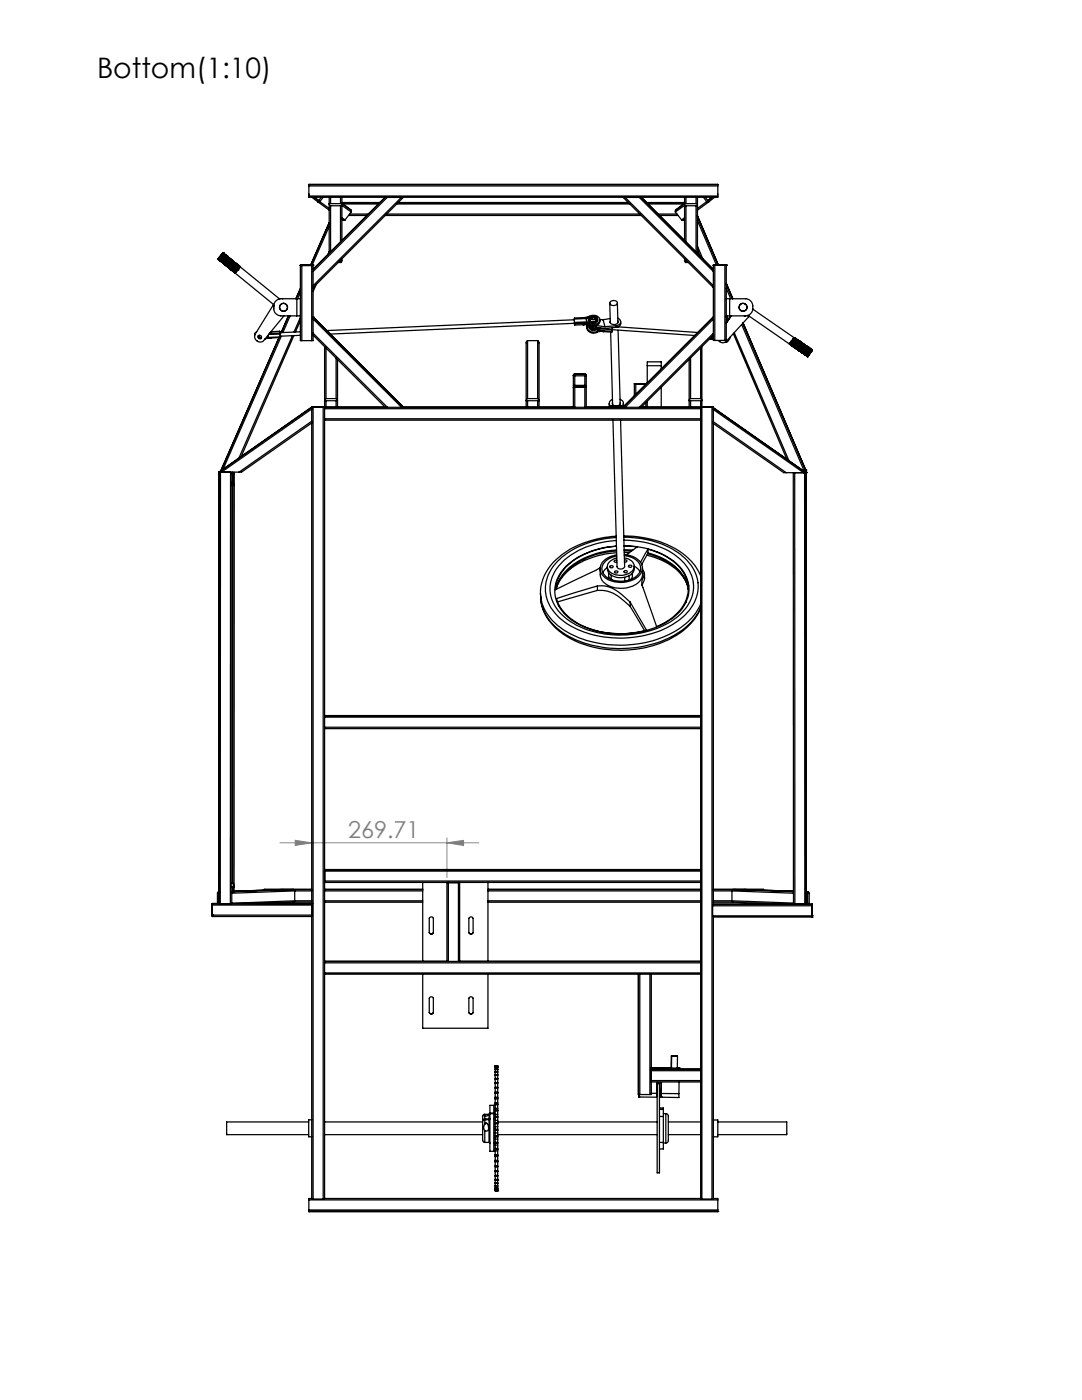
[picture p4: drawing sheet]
<svg xmlns="http://www.w3.org/2000/svg" width="216mm" height="279mm" viewBox="0 0 216 279" stroke-linecap="round" stroke-linejoin="round" font-family="sans-serif">
<defs><g id="words">
<text font-size="5.6" x="19.4" y="15.6">Bottom(1:10)</text>
<text font-size="4.7" fill="#808080" x="69.5" y="167.2">269.71</text>
</g></defs>
<path d="M55.8 168.2h39.7M58.9 167.7l3.3 .5-3.3 .5zM89.2 168.2l3.3-.5v1zM89.2 167.2v7.9" fill="none" stroke="#808080" stroke-width=".2"/>
<path d="M89.2 168.2l3.3-.5v1zM58.9 167.7l3.3 .5-3.3 .5z" fill="#808080"/>
<g fill="none" stroke="#000" stroke-width=".25">
<path d="M61.6 38.7v.1M61.6 36.8v.3M61.6 39.1v.3h81.6v-.3M61.6 36.8h.1M61.6 37.1v2M61.6 36.8h81.6M61.6 37.1h81.6M61.6 39.1h81.6M62.2 39.4l1.2 .9M62.7 39.4l.9 .7 .5-.7M62.8 39.4l.8 .6M64.5 39.4l-.7 .9"/>
<path d="M65.7 39.4v11.2M66 39.4v1.2h1.9v-1.2M68.2 39.4v8.6M76.8 39.4l-14.3 14.3M77.3 39.4h-.4l-14.4 14.4M77.3 39.4h2.8M77.3 39.4l-14.8 14.8M80.1 39.4h.4l-18 18M80.1 39.4l-17.6 17.6M124.3 39.4l18 18M124.4 39.4h.3M124.7 39.4h2.9"/>
<path d="M124.7 39.4l17.6 17.6M127.6 39.4h.4l14.3 14.4M127.6 39.4l14.7 14.8M128 39.4l14.3 14.4M136.6 39.4v8.6M136.9 39.4v1.2h2v-1.2M139.2 39.4v11.2M140.4 39.4l.6 .9M140.7 39.4l.6 .7 .8-.7-.9 .6M142.6 39.4l-1.2 .9M143.2 38.7v.1M143.2 36.8v.3"/>
<path d="M143.2 36.8h.1M143.2 37.1v2M43.5 51.7h.1M43.5 51.7l.1 .1M43.6 51.8h.1M43.6 51.7v.1M43.7 51.8h.1M43.7 51.8l.2 .2M43.7 51.8v.1M43.8 51.3l-.3 .4M43.8 51.9h-.1M43.8 51.9h.1"/>
<path d="M43.9 51.9l-.1 .1M43.9 52h.1M44 52.1h.1M44 52v.1M44 52.1l.2 .2M44.1 52.1h.1M44.1 52.1v.1M44.2 52.2h-.1M44.2 52.2h.1M44.2 52.2v.1M44.2 52.3l.1 .1M44.3 52.3h.1"/>
<path d="M44.3 52.3h-.1M44.3 52.4h.1M44.3 52.3v.1M44.4 52.4h.1M44.4 52.4l.2 .2M44.4 52.5h.1M44.4 50.5l-.9 1.2M44.5 50.5h.1M44.5 50.5l-.7 .8M44.5 50.5l-1 1.2M44.5 52.5h.1M44.5 50.5l-.9 1.3"/>
<path d="M44.5 50.5l-.9 1.2M44.6 50.5h.1M44.6 50.5v.1M44.6 52.5h-.1M44.6 50.5l-1 1.3M44.6 50.6l-1 1.2M44.6 52.5v.1M44.6 50.6h.1M44.6 50.6l.1 .1M44.6 52.6h.1M44.6 50.6l-.9 1.2M44.7 52.6h-.1"/>
<path d="M44.7 50.6l-1 1.3M44.7 50.6l-1 1.2M44.7 50.7l-1 1.1M44.7 50.6h-.1M44.7 52.7h.1M44.7 50.6v.1M44.7 52.6v.1M44.7 50.7l-.9 1.2M44.7 50.6l.1 .1M44.7 50.7h.1M44.7 50.7l-1 1.2M44.8 52.7h.1"/>
<path d="M44.8 50.7h-.1M44.8 50.7h.1M44.8 50.7l-1 1.2M44.8 50.8h.1M44.8 50.7l-1 1.3M44.8 50.7l-.9 1.2M44.8 50.8l-.9 1.2M44.8 52.7l.2 .2M44.8 50.7v.1M44.8 52.8h.1M44.8 50.7l-.9 1.3M44.9 50.8h.1"/>
<path d="M44.9 52.8h.1M44.9 50.8l-1 1.2M44.9 50.8l-.9 1.3M44.9 50.8l-.9 1.2M44.9 50.8v.1M44.9 50.9l-.9 1.2M44.9 50.9l-.9 1.1M44.9 50.9h.1M45 50.9h.1M45 50.9l-1 1.2M45 50.9l-.9 1.2M45 52.9l.1 .1"/>
<path d="M45 52.9h.1M45 52.9v.1M45 50.9l-.9 1.3M45 51l-.9 1.1M45 50.9v.1M45.1 53h.1M45.1 50.9l-.1 .1M45.1 50.9l-1 1.3M45.1 51l-.9 1.2M45.1 50.9l.1 .1M45.1 51h.1M45.1 51l-1 1.2"/>
<path d="M45.2 51h-.1M45.2 51h.1M45.2 51l-1 1.2M45.2 51.1l-1 1.1M45.2 51.1h.1M45.2 51l-1 1.3M45.2 51.1l-.9 1.2M45.2 53.1l.2 .1M45.2 53v.1M45.2 51v.1M45.2 53.1h.1M45.2 51.1l-1 1.2"/>
<path d="M45.3 51.1h.1M45.3 53.1h.1M45.3 51.1l-1 1.2M45.3 51.1l-1 1.3M45.3 51.1v.1M45.3 51.2h.1M45.3 51.2l-1 1.2M45.3 53.1v.1M45.3 51.2l-.9 1.2M45.4 53.2h-.1M45.4 51.2l-1 1.2M45.4 51.2h.1"/>
<path d="M45.4 53.2h.1M45.4 51.2h-.1M45.4 51.2l-1 1.3M45.4 51.3l-.9 1.1M45.4 51.2v.1M45.4 53.3h.1M45.4 53.2v.1M45.4 51.3l-.9 1.2M45.5 51.3h-.1M45.5 53.3h.1M45.5 51.3l-1 1.2M45.5 51.3l-.9 1.2"/>
<path d="M45.5 51.3h.1M45.5 51.4h.1M45.5 51.3l-.9 1.3M45.5 51.4l-.9 1.2M45.6 51.4h.1M45.6 51.3l-.1 .1M45.6 51.3l-1 1.3M45.6 51.4l-1 1.2M45.6 53.4l.1 .1M45.6 53.3v.1M45.6 53.4h.1M45.6 51.4l-.9 1.2"/>
<path d="M45.6 51.4l-.9 1.3M45.6 51.5l-.9 1.2M45.7 51.4v.1M45.7 51.4l-1 1.3M45.7 51.5l-1 1.2M45.7 51.5h.1M45.7 53.4v.1M45.7 51.5l-.9 1.2M45.7 53.5h.1M45.8 53.5h-.1M45.8 53.5h.1M45.8 51.5l-1 1.2"/>
<path d="M45.8 51.5h.1M45.8 53.6h.1M45.8 51.5h-.1M45.8 53.5v.1M45.8 51.5l-1 1.3M45.8 51.6l-.9 1.1M45.8 51.5v.1M45.8 51.6l-.9 1.2M45.9 53.6h.1M45.9 51.6h-.1M45.9 51.6l-1 1.2M45.9 51.6h.1"/>
<path d="M45.9 53.7h.1M45.9 51.7l-1 1.2M45.9 51.7h.1M45.9 53.6v.1M45.9 51.6l-1 1.3M45.9 51.7l-.9 1.2M45.9 53.6l.1 .1M46 51.7h.1M46 51.6l-.1 .1M46 53.7h-.1M46 51.6l-1 1.3M46 51.7l-1 1.2"/>
<path d="M46 51.8h.1M46 53.7h.1M46 51.7l-1 1.3M46 51.8l-.9 1.2M46 51.7l.1 .1M46 53.7l.1 .1M46 53.7v.1M46.1 51.8h.1M46.1 51.8l-1 1.2M46.1 53.8h.1M46.1 51.8l-.9 1.2M46.1 51.9l-.9 1.2z"/>
<path d="M46.1 51.8v.1M46.1 51.9l-.9 1.1M46.1 51.9h.1M46.1 53.9h.1M46.2 53.8l-.1 .1M46.2 53.9h.1M46.2 51.9l-1 1.2M46.2 51.9h.1M46.2 51.9l-.9 1.2M46.3 51.9l-1 1.2M46.3 52h.1M46.3 51.9l-1 1.3"/>
<path d="M46.3 52l-.9 1.2M46.3 51.9h.1M46.3 53.9v.1M46.3 51.9v.1M46.3 52l-1 1.2M46.3 53.9l.1 .1M46.4 52h.1M46.4 54h-.1M46.4 52l-1 1.2M46.4 52.1h.1M46.4 52l-1 1.3M46.4 52.1l-.9 1.2"/>
<path d="M46.4 54l.1 .2M46.4 54h.1M46.4 52v.1M46.4 52l.1 .1M46.5 52.1h.1M46.5 52.1l-1 1.2M46.5 54.2h.1M46.5 54.1v.1M46.5 52.1l-.9 1.3M46.5 52.2l-.9 1.1M46.5 52.1l.1 .1M46.6 54.2h-.1"/>
<path d="M46.6 54.2v.1M46.6 54.2h.1M46.6 52.2l-1 1.2M46.6 52.1l-.1 .1M46.6 52.2h.1M46.6 52.2l-.9 1.2M46.6 54.3h.1M46.6 54.2l1-1.2-1 1.2M46.6 52.2l-.9 1.3M46.7 52.3h.1M46.7 54.2l-.1 .1M46.7 52.2l-1 1.3"/>
<path d="M46.7 52.3l-.9 1.2M46.7 54.2v.1M46.7 52.2v.1M46.7 54.3h.1M46.7 52.3l-1 1.2M46.7 52.4h.1M46.7 52.3l-.9 1.3M46.7 52.4l-.9 1.2M46.7 52.3l.1 .1M46.8 52.3l-1 1.3M46.8 52.4l-1 1.2M46.8 52.4l-.9 1.2"/>
<path d="M46.8 54.4h.1M46.8 54.3v.1M46.8 52.4h.1M46.8 52.4l.1 .1M46.8 52.4l-.9 1.3M46.9 54.4h.1M46.9 52.4l-1 1.3M46.9 52.4l-1 1.2M46.9 54.5h.1M46.9 54.4v.1M46.9 52.5l-.9 1.2M46.9 52.5h.1"/>
<path d="M46.9 54.5l7.7 6.3M47 52.5h-.1M47 54.5h-.1M47 52.5l-1 1.2M47 52.5h.1M47 52.5l-1 1.3M47 52.6l-.9 1.1M47 52.5v.1M47 52.6h.1M47 52.6l-.9 1.2M47.1 52.6h.1M47.1 52.6l-1 1.2"/>
<path d="M47.1 52.6l-.9 1.2M47.1 52.7h.1M47.1 52.6l-1 1.3M47.1 52.7l-.9 1.2M47.2 52.6l-.1 .1M47.2 52.6l-1 1.3M47.2 52.7l-1 1.2M47.2 52.7h.1M47.2 52.7l-.9 1.2M47.2 52.7l.1 .1M47.3 52.7l-1 1.3M47.3 52.8l-1 1.1"/>
<path d="M47.3 52.7v.1M47.3 52.8h.1M47.3 52.8l-.9 1.2M47.4 52.8h-.1M47.4 52.8l-1 1.3M47.4 52.8l-1 1.2M47.4 52.9l-1 1.2M47.4 52.8v.1M47.4 52.8h.1M47.4 52.8l-.9 1.3M47.4 52.9h.1M47.4 52.9l-.9 1.2 .9-1.2"/>
<path d="M47.4 53.9h.1M47.4 52.9l-.9 1.2M47.5 53h.1M47.5 52.9h-.1M47.5 52.9l-1 1.2M47.5 52.9l-1 1.3M47.5 53l-.9 1.2M47.5 52.9l.1 .1M47.5 52.9v.1M47.5 53l-1 1.2M47.6 53h-.1M47.6 53l-1 1.2"/>
<path d="M47.6 53l.1 .1M47.6 53l-1 1.3M47.6 53l-.9 1.3M47.6 53l-.9 1.2M47.7 53.1l-1 1.2M47.7 53.1v.1M47.7 53.1h.1M47.7 53.1l-.9 1.3M47.7 53.2l-.9 1.1M47.8 53.1l-.1 .1M47.8 53.2l-1 1.2M47.8 53.1l-1 1.3"/>
<path d="M47.8 53.1v.1M47.8 53.2h.1M47.8 53.2l-.9 1.2M47.9 53.3h.1M47.9 53.2h-.1M47.9 53.2l-1 1.2M47.9 53.2l-1 1.3M47.9 53.3l-.9 1.2M47.9 53.2v.1M47.9 53.3l-1 1.2M47.9 53.3l-.5 .6M47.9 53.3l7.9 6.4"/>
<path d="M56.3 59.6h.1M59.2 59.6h-3.2a1.44 1.44 0 0 0-1.4 1.4M59.2 59.6h.7M59.2 59.6v3.4M59.9 52.9h.3M59.9 52.9h.1M59.9 52.9h2.6M59.9 53h2.6M59.9 53h.3M59.9 52.9v15.1h.3M59.9 57.6l-.9 2M59.9 57.6l-.8 2"/>
<path d="M59.9 58.3l-.5 1.3M60.2 52.9h.1M60.2 52.9h2M60.2 52.9v15.1M62.2 52.9h.3M62.2 52.9h.1M62.2 53h.3M62.2 52.9v15.1M62.5 53.8v.4M62.5 57v.4M62.5 52.9h.1M62.5 52.9v.9"/>
<path d="M62.5 54.2v2.8M62.5 57.4v5.9M62.6 57.3l-.1 .2M63.1 56.8l-.6 1.4M63.4 40.3l2.3 1.6M63.8 40.3h-.4M63.8 40.3l1.9 1.3M65.7 40.6l.1 .4 .2 .1M65.7 44.4l-3.7 8.5 3.7-8.4M65.7 45.2l-3.4 7.7M65.7 50.2l-.3 .6M66 41.1v9.2"/>
<path d="M66 41.1h1.9M67.5 52.4h.4M67.9 41.1l.3-.2v-.3l1.8 1.3M67.9 41.1v7.2M67.9 51.9v.5M68.2 51.6v.6l-.3 .2M68.2 40.6l1.8 1.3M68.2 43.8l.3 .2M68.2 40.4h7.6M68.2 41l1.9 1.3M68.2 43.5l.7 .4M68.5 40.7h7"/>
<path d="M68.9 43.9h-.5M69.5 43h3.7M69.7 42.7h3.8M70 41.9l.1 .4M70.1 42.3l-1.2 1.6M76.9 43h51.1M77.2 42.7h50.5M79.2 40.7h46.5M79.4 40.4h46M129 40.4h7.6M129.3 40.7h7.1M131.3 42.7h3.8"/>
<path d="M131.6 43h3.7M134.8 42.3l1.2 1.6M134.8 41.9v.4M136 43.9h.4M136.6 51.6v.5l.3 .3M136.6 40.6l-1.8 1.3M136.6 43.8l-.2 .2M136.6 41l-1.8 1.3M136.6 43.5l-.6 .4M136.9 41.1l-.3-.5-1.8 1.3M136.9 52.4h.4M136.9 41.1h2"/>
<path d="M136.9 41.1v7.2M136.9 51.9v.5M138.9 41.1v9.2M139.2 40.6l-.3 .5M139.2 49.8l.5 1.3M139.2 43.1l4.1 9.8M139.2 44l3.7 8.9M139.2 43.3l4.1 9.6M139.2 49.1l1 2.5M141 40.3h.4M141 40.3l-1.8 1.3M141.4 40.3l-2.2 1.6"/>
<path d="M142.3 57v.4M142.3 53.8v.4M142.3 52.9h.1M142.3 52.9h2.6M142.3 52.9h.3M142.3 52.9v.9M142.3 54.2v2.8M142.3 57.4v5.9M142.6 52.9h.1M142.6 52.9h2M142.6 52.9v15M144.6 52.9h.3"/>
<path d="M144.6 52.9h.1M144.6 52.9v15M144.9 52.9h.1M144.9 52.9v15h-.3M144.9 59.6h.7M144.9 56.6l1.3 3M144.9 57.5l.9 2.1M144.9 56.8l1.2 2.8M145.6 59.6h3.2a1.74 1.74 0 0 1 1.4 1.7 1.74 1.74 0 0 1-1.4 1.7h-3.2M145.6 59.6v3.4M51.2 66.2l-.4 .4v.5M51.6 67a.42 .42 0 0 0 .6 .5"/>
<path d="M51.6 67a.32 .32 0 0 0 .2 .4 .32 .32 0 0 0 .4-.1M51.7 67a.3 .3 0 0 0 .1 .4 .3 .3 0 0 0 .4-.1M51.8 66.9l-.3 .1M53.2 67.5h.1M53.4 67l.1 .3-.3 .2M53.4 67.1l-.2 .4M53.8 66.5h.3M54 66.5h.1M54 66.2h.1M54.1 67.5l-1.3 .2M54.1 66.2v.3M54.1 67.5h-.9"/>
<path d="M54.4 61.1l-3.5 5.6a1.09 1.09 0 0 0 .4 1.3 1.09 1.09 0 0 0 1.3 0l4.1-5M54.4 61.1l.2 .1M54.6 61a1.56 1.56 0 0 0 1.4 2h3.2M54.6 61l-.1-.1-.1 .2M55.8 66.1v.3l4.1-.2M55.8 66.5v.2M55.8 66.1v.4M55.8 66.5h-1.7M55.8 66.1l-1.7 .1M55.8 66.3h.1M55.8 66.7l.1 .6M55.8 66.7h-2.2"/>
<path d="M55.9 67.2l-2.5 .1M55.9 67.1v.2M55.9 67.3l-1.8 .2M56.1 67.1l-11.6 26.5M57.5 63l-1.4 3.4M57.6 63l-1.5 3.4M57.9 63l-1.5 3.4M58.3 67l-10.6 24.4M58.6 67l-10.5 24.1M59.2 63h.7M59.9 66.9l-4 .2M59.9 64l-1 2.3"/>
<path d="M59.9 63.4l-1.2 2.9M60.2 68h2M62.5 66.9v1.1h-.3M62.5 63.3v.4M62.5 66.5v.4M62.5 63.3h.1M62.5 63.7v2.8M62.5 63.7l17.6 17.6M62.5 63.3l18 18M62.5 66.5l14.8 14.8M62.5 66.9l14.4 14.4M64.8 69.2v12.1"/>
<path d="M65.1 79.6h-.2l-.1 .4M65.1 79.6h2M65.1 69.5v10.1M67.1 79.6l.2 .4M67.1 71.4v8.2M67.3 71.7v9.5M105.3 79.6l-.3 .4M105.3 68l-.3 .3v12.9M105.3 68h2M105.3 79.6h2M105.3 68v11.6M107.3 79.6l.3 .4"/>
<path d="M107.3 68l.3 .3v12.9M107.3 68v11.6M114.4 77.3h.3M114.4 77.3h.1M114.4 77.3v4M114.6 63.8l-49.4 2.2M114.6 64.5l-48.7 2.2M114.6 64.3v.3M114.6 64.6l.1 .3 1.6-.1M114.7 74.6l-.3 .2v2.2l.3 .3M114.7 74.7l-.3 .3M114.7 74.7h2"/>
<path d="M114.7 77.3h2M114.7 75h2v2h-2zM114.7 74.6v.1M114.7 77.3v4M114.7 74.6h2M114.7 76.9h2M116.3 64.5l-1.7 .1M116.3 64.8h.2M116.3 64.5v.3M116.3 64.5h.2M116.5 63.4l.8-.1a1.53 1.53 0 0 1 2.4 .5 1.46 1.46 0 0 1-2.1 .9M116.5 64.5h.7l.4 .2"/>
<path d="M116.5 64.5h.1M116.5 64.8l1.2 .1M116.5 64.8h.1M116.5 63.4l-1.9 .1v.2M116.7 74.7l.3 .3M116.7 74.6l.3 .2v2.2l-.3 .3M116.7 77.3h.3M116.7 74.6v.1M116.7 77.3v4M116.8 77.3h.2M117 77.3v4M117.1 63.6l-2.5 .1v.6"/>
<path d="M117.1 64.9a1.35 1.35 0 0 0 .5 1.4 1.35 1.35 0 0 0 1.5 .1M117.1 64.2l.2 .3M117.1 64.2l-2.5 .1M117.1 64.8a1.31 1.31 0 0 0 .6 1.3 1.31 1.31 0 0 0 1.4 0M117.3 63.4l-.3 .5M117.3 63.4l-.2 .1a.33 .33 0 0 0 0 .6v.1M117.3 63.4h.1M117.3 63.4h-.8M117.3 64.5h.1M117.3 64.5h-.8M117.4 64.9a.73 .73 0 0 0 .9 .5M117.5 65.1a.96 .96 0 0 0 .8 .9 .96 .96 0 0 0 1-.6"/>
<path d="M117.6 64.7l.1 .2M117.7 65.3a.86 .86 0 0 0 1.5 .1M117.7 63.4a.85 .85 0 0 1 .9-.3 .85 .85 0 0 1 .6 .7 .86 .86 0 0 1-.9 .5 .86 .86 0 0 1-.8-.7zM117.7 65l.6 .1v.3M117.7 63.5a.69 .69 0 0 1 .8-.3 .69 .69 0 0 1 .5 .7 .66 .66 0 0 1-.8 .4 .66 .66 0 0 1-.5-.8zM118 63.5a.33 .33 0 0 1 .4-.2 .33 .33 0 0 1 .2 .4 .38 .38 0 0 1-.6-.2zM118 63.5a.3 .3 0 0 1 .4-.2 .3 .3 0 0 1 .2 .4 .35 .35 0 0 1-.6-.2zM118.3 63.1l-.3 .1M118.6 63.1l.1 .1a.67 .67 0 0 1 .6 .7 .67 .67 0 0 1-.7 .6 .73 .73 0 0 1-.9-.1 .73 .73 0 0 1-.1-.9l.3-.2M118.9 63.4a1.05 1.05 0 0 0-1.1 .1M119 63.7v.1a.7 .7 0 0 0-.7-.5 .7 .7 0 0 0-.6 .6M119 65.4a.77 .77 0 0 1-1.1 0"/>
<path d="M119 65l1.7 .2M119 65l-.3 .1M119 64.9v.1M119.1 66.1v.3M119.2 65.6l19.4 1.4M119.2 65.6v.3l1.1 .1M119.7 63.8a1.29 1.29 0 0 1-.7 1.2 1.29 1.29 0 0 1-1.3-.1M119.7 63.7l.6 .1M119.7 65.4v.2h-.5M120.3 66.1h.1M120.3 66.1l-.8 .1-.4 .2M120.3 66.1l.1 .1"/>
<path d="M120.3 66l-1.2 .1M120.3 66h.1M120.3 63.8l.4 1.4M120.4 66v.2M120.4 66l1.7 .1M121.7 60.5l.1 3.9M121.7 63.6l-1.4 .2M121.8 60.2a.85 .85 0 0 1 1.4 .3 .8 .8 0 0 1-.8 .5 .8 .8 0 0 1-.7-.6zM121.8 66.3l.4 14.4M122.1 66.1v.2l-1.7-.1M122.2 65.4l-.1 .7M122.2 79.7a.77 .77 0 0 0-.4 1.3"/>
<path d="M122.9 65.3l-2.1 .2-1.3-.1h-1.2M122.9 65l-2.2 .2M122.9 65v.3M123.2 60.5l.1 3.9M123.3 63.5a.75 .75 0 0 1 .6 .8 .75 .75 0 0 1-.8 .7h-.2M123.3 64.1a.81 .81 0 0 1-.6 .7 .81 .81 0 0 1-.9-.3v-.4M123.3 65.2l15.9 1.2M123.3 65.9l.5 14.7M123.3 65.2v.1M123.7 79.7a.78 .78 0 0 1 .7 .6 .78 .78 0 0 1-.3 .8M123.9 64.2a.92 .92 0 0 1-1 1.1M126.6 76.6h2.4"/>
<path d="M126.9 76.6h-.3v2.4M126.9 76.6h2M126.9 76.6v2.1M128.9 76.6h.1M128.9 76.6v.1M129.2 73v-.8h2.7v.8M129.2 73h2.7M129.2 73v3.4M131.9 73v.7M131.9 77.3v3.9M137.5 71.7v9.5M137.8 79.6h-.2l-.1 .4"/>
<path d="M137.8 79.6h2M137.8 71.4v8.2M139.8 79.6l.2 .1 .1 .3M139.8 69.5v10.1M140.1 69.2v170.1M141.6 67.6l.7 .1zM142 67.3h.3M142.3 66.9v1h.3M142.3 63.3v.4M142.3 66.5v.4M142.3 63.7v2.8M142.3 63.7l-17.6 17.6"/>
<path d="M142.3 63.3l-18 18M142.3 66.5l-14.7 14.8M142.3 66.9l-14.3 14.4M142.6 67.9h2M144.9 63h.7M144.9 63.3l.3 .7M145 68.2h.1M145.1 63l.3 .7M145.7 67.3a1.37 1.37 0 0 1-1 1l.3-.1M145.9 63l-1 1.5 1-1.5M146.3 66.6l10.7 25M146.5 66.4l10.9 25.5"/>
<path d="M148 64.8l12.5 29.2M148.2 64.5l12.6 29.5M148.3 64.5l12.5 29.3M148.5 63l.1 .1M148.6 63v.1M149.1 63l.3 .2M149.3 62.9l8.2 5.8M149.4 63.2l-4.5 4.9a1.01 1.01 0 0 1-1.5-.2M149.5 63.1l-.1 .1M150.2 61.7l8.2 5.7M157.5 68.7h.1M157.6 68.7h.1"/>
<path d="M157.6 68.7l.1 .1M157.7 68.7v.1M157.7 68.8h.1M157.7 68.8l.1 .1M157.8 68.8h-.1M157.8 68.9h.1M157.8 68.8v.1M157.9 68.9h.1M157.9 68.9l.1 .1M158 68l-.5 .7M158 68.9v.1M158 69h.1"/>
<path d="M158.1 69h.1M158.1 69.1h.1M158.1 69v.1M158.2 69l-.1 .1M158.2 69.1l.1 .1M158.2 69v.1M158.2 69.1h.1M158.3 69.2h.1M158.3 69.1v.1M158.4 69.2h-.1M158.4 69.2v.1M158.4 67.4l-.8 1.3"/>
<path d="M158.4 69.3h.1M158.4 67.4h.1M158.5 67.4h.1M158.5 67.4l-.9 1.3M158.5 67.5l-.9 1.2M158.5 69.3v.1M158.5 69.3h.1M158.5 67.4v.1M158.5 67.4l-.8 1.3M158.5 67.5l-.8 1.2M158.5 67.5h.1M158.5 67.5l-.8 1.3"/>
<path d="M158.6 69.3l-.1 .1M158.6 67.5l-.8 1.3M158.6 67.5l-.9 1.3M158.6 69.3v.1M158.6 67.5h.1M158.6 67.5h-.1M158.6 69.4h.1M158.6 67.6l-.8 1.2M158.6 67.5v.1M158.6 69.4l.1 .1M158.6 67.5l.1 .1M158.7 67.5v.1"/>
<path d="M158.7 69.4v.1M158.7 67.6h.1M158.7 67.5l-.9 1.4M158.7 67.6l-.9 1.3M158.7 69.5h.1M158.7 67.6l-.8 1.3M158.8 69.5h-.1M158.8 67.6l-.9 1.3M158.8 67.7l-.9 1.2M158.8 67.6v.1M158.8 67.6h-.1M158.8 69.5h.1"/>
<path d="M158.8 67.7l-.8 1.2M158.8 69.5l.1 .1M158.8 67.6l.1 .1M158.9 67.7h-.1M158.9 67.7h.1M158.9 67.7l-.9 1.3M158.9 69.5l-.1 .1M158.9 69.6h.1M158.9 67.7l-.8 1.3M159 69.6h.1M159 67.7v.1M159 67.7l-.9 1.3"/>
<path d="M159 67.8l-.9 1.2M159 67.7l-.9 1.4M159 69.6v.1M159 67.8l-.8 1.3M159 67.8l-.8 1.2M159 67.8h.1M159.1 67.9l-.9 1.2M159.1 67.8h.1M159.1 67.8h-.1M159.1 67.8l-.9 1.3M159.1 69.7h-.1M159.1 69.7h.1"/>
<path d="M159.1 67.9h.1M159.1 67.9l-.8 1.2M159.1 67.8v.1M159.1 69.7v.1M159.1 67.8l-.8 1.3M159.1 67.9l-.8 1.3M159.1 69.8h.1M159.2 69.8h.1M159.2 67.9h.1M159.2 67.9l-.9 1.3M159.2 69.7v.1M159.2 67.9l-.8 1.3"/>
<path d="M159.2 69.8l.1 .1M159.2 67.9v.1M159.2 67.9l-.8 1.4M159.2 68l-.8 1.2M159.3 69.8l-.1 .1M159.3 67.9v.1M159.3 67.9h.1M159.3 67.9l-.1 .1M159.3 67.9l-.9 1.4M159.3 68l-.8 1.3M159.3 68h.1M159.3 69.9h.1"/>
<path d="M159.3 68l-.9 1.3M159.3 69.9l.1 .1M159.4 68l-.9 1.3M159.4 69.9v.1M159.4 68.1l-.8 1.2M159.4 68.1l-.9 1.3M159.4 68l.1 .1M159.4 68.1l-.8 1.3M159.4 68.1h.1M159.4 70h.1M159.5 68.1l-.9 1.3M159.5 70h.1"/>
<path d="M159.5 68.1h.1M159.5 68.2l-.9 1.2M159.5 70l.1 .1M159.5 68.1l.1 .1M159.5 68.1v.1M159.5 68.1l-.8 1.3M159.5 68.2l-.8 1.2M159.6 70.1h.1M159.6 70v.1M159.6 68.2l-.9 1.3M159.6 68.2h.1M159.6 68.2l-.8 1.3"/>
<path d="M159.6 68.2l.1 .1M159.6 68.3l-.8 1.2M159.6 70.1l.1 .1M159.7 70.1h.1M159.7 68.2v.1M159.7 68.2l-.9 1.3M159.7 68.2l-.8 1.3M159.7 68.3l-.9 1.3M159.7 68.3l-.8 1.3M159.7 70.2h.1M159.7 68.3h.1M159.8 68.3h.1"/>
<path d="M159.8 70.2h-.1M159.8 68.3l-.9 1.3M159.8 68.3l-.8 1.3M159.8 68.3l.1 .1M159.8 70.2h.1M159.8 68.4l-.8 1.2M159.8 68.3v.1M159.9 68.4h-.1M159.9 68.4l-.9 1.3M159.9 68.4l-.8 1.3M159.9 70.3h.1M159.9 70.2v.1"/>
<path d="M159.9 68.4h.1M160 70.3v.1M160 68.4v.1M160 68.4h.1M160 70.3h-.1M160 68.4l-.9 1.3M160 68.5l-.9 1.2M160 68.5h.1M160 70.4h.1M160 68.5l-.8 1.3M160 68.5l-.8 1.2M160 68.5l-.9 1.3"/>
<path d="M160.1 70.3l-.1 .1M160.1 68.5l-.9 1.3M160.1 70.3v.1M160.1 68.5h.1M160.1 68.5h-.1M160.1 70.4h.1M160.1 68.6l-.8 1.2M160.1 68.5v.1M160.1 68.5l-.9 1.4M160.1 68.6l-.8 1.3M160.1 70.4l.1 .1M160.2 68.5v.1"/>
<path d="M160.2 70.4v.1M160.2 68.6h.1M160.2 68.5l-.9 1.4M160.2 68.6l-.9 1.3M160.2 70.5h.1M160.2 68.6l-.8 1.3M160.2 68.7l-.8 1.2M160.2 68.6v.1M160.2 70.5l.1 .1M160.3 70.5h-.1M160.3 68.7l-.9 1.3M160.3 68.7l-.8 1.2"/>
<path d="M160.3 68.6l-.9 1.4M160.3 68.6v.1M160.3 68.6l-.1 .1M160.3 70.5v.1M160.3 68.7h.1M160.3 68.7l-.8 1.3M160.3 68.8l-.8 1.2M160.3 70.6h.1M160.4 68.7h-.1M160.4 70.6h.1M160.4 68.7l-.9 1.3M160.4 68.8l-.8 1.2"/>
<path d="M160.4 68.7h.1M160.4 68.7v.1M160.4 70.6v.1M160.4 68.8l-.8 1.3M160.4 70.7h.1M160.4 68.8h.1M160.5 70.6l-.1 .1M160.5 68.8l-.9 1.3M160.5 70.7h.1M160.5 68.8h.1M160.5 68.8l-.8 1.3M160.5 68.9l-.8 1.2"/>
<path d="M160.5 68.8v.1M160.5 68.9l-.8 1.3M160.5 68.9h.1M160.5 68.8l.1 .1M160.6 68.8l-.1 .1M160.6 70.8h.1M160.6 70.7v.1M160.6 68.9l-.9 1.3M160.6 68.8l-.9 1.4M160.6 68.9l-.8 1.3M160.6 68.9h.1M160.7 70.8h.1"/>
<path d="M160.7 68.9h.1M160.7 68.9l-.9 1.3M160.7 68.9v.1M160.7 70.8l.1 .1M160.7 69h.1M160.7 69l-.9 1.2M160.7 69l-.8 1.3M160.7 69l-.8 1.2M160.8 70.8l-.1 .1M160.8 69h.1M160.8 69h-.1M160.8 69l-.9 1.3"/>
<path d="M160.8 70.9h.1M160.8 69l-.8 1.3M160.9 69l-.9 1.3M160.9 69.1l-.8 1.2M160.9 69l-.9 1.4M160.9 70.9l.1 .1M160.9 69v.1M160.9 70.9v.1M160.9 69.1h.1M160.9 69.1l-.9 1.3M160.9 69.1l-.8 1.3M161 71h-.1"/>
<path d="M161 69.1h.1M161 69.1h-.1M161 69.1l-.9 1.3M161 69.2l-.9 1.2M161 71h.1M161 69.1v.1M161 69.1l-.8 1.3M161 69.2l-.8 1.2M161 69.2h.1M161 71.1h.1M161 71v.1M161 69.2l-.8 1.3"/>
<path d="M161.1 69.2h-.1M161.1 71.1h.1M161.1 69.2l-.9 1.3M161.1 69.3l-.8 1.2M161.1 69.2v.1M161.1 71.1v.1M161.1 71.1l.1 .1M161.1 69.3h.1M161.1 69.3l-.8 1.3M161.2 69.3h.1M161.2 69.3l-.9 1.3M161.2 69.3l-.8 1.3"/>
<path d="M161.3 69.3v.1M161.3 69.3h.1M161.3 69.3l-.9 1.3M161.3 69.4l-.9 1.2M161.3 69.4l-.8 1.2M161.3 69.4l-.9 1.3M161.3 69.3l.1 .1M161.3 69.4h.1M161.3 69.4l-.8 1.3M161.4 69.4h-.1M161.4 69.4l-.9 1.3M161.4 69.4h.1"/>
<path d="M161.4 69.5l-.9 1.2M161.4 69.4l.1 .1M161.4 69.4v.1M161.4 69.5l-.8 1.2M161.4 69.5l-.8 1.3M161.5 69.5h.1M161.5 69.5l-.9 1.3M161.5 69.5l-.8 1.3M161.5 69.6l-.8 1.2M161.5 69.5l.1 .1M161.6 69.5l-.1 .1M161.6 69.6h.1"/>
<path d="M161.6 69.5l-.9 1.3M161.6 69.6l-.8 1.2M161.6 69.6l-.9 1.3M161.6 69.6l-.8 1.3M161.7 69.6h.1M161.7 69.6l-.9 1.3M161.7 69.6v.1M161.7 69.6l-.8 1.3M161.7 69.7l-.8 1.3M161.7 69.7l-.8 1.2M161.8 69.7h-.1M161.8 69.7l-.8 1.3"/>
<path d="M161.8 69.7l-.9 1.3M161.8 69.7h.1M161.8 70.3l-.6 .9M161.9 69.7h-.1M161.9 69.7l-.9 1.3M161.9 69.7h.1M161.9 69.7v.1M161.9 69.8l-.9 1.2M161.9 69.8l-.9 1.3M161.9 69.8l-.8 1.3M161.9 69.8l.1 .1M161.9 69.8h.1"/>
<path d="M162 69.8l-.9 1.3M162 69.9l-.9 1.2M162 69.8v.1M162 69.9l-.9 1.3M162 69.9l-.8 1.3M162 69.9h.1M162.1 69.9h-.1M162.1 69.9l-.9 1.3 .8-1.3M162.1 69.9l-.9 1.3M162.1 69.9h.1M162.1 69.9l-.3 .4M43.7 94.2h.3"/>
<path d="M43.7 94.2v86.1h.3v-86.1M43.7 94.2h.1M44 94.2h3.7M44.1 93.9l11.6-26.5-11.6 26.6M46 94.2v86.1h.2l.1-86.1M46.3 94.6h.2v2h-.2M46.3 96.9h.2M46.3 94.3h.2M46.3 96.2h.2M46.5 94.3l.2 .1v.2M46.5 94.2v.1M46.5 96.9l-.1 79.3"/>
<path d="M46.7 96.6v.2l-.2 .1M46.7 94.3v82.8M62.2 81.6l-18 12.6h-.5M62.2 81.3v.3M62.2 84.4l-14 9.8h-.5M62.2 84.1v.3M62.2 84.4v154.8h-.6v.3M62.2 81.2h.3M62.2 81.3l-18.5 12.9M62.2 84.1l-14.5 10.1M62.2 81.2v.1M62.2 81.6v2.5"/>
<path d="M62.2 81.2l-18.5 13M62.5 81.2h2M62.5 81.2v158.1M64.5 81.2h.3M64.5 81.3h.3M64.5 81.2v158.1M64.8 81.3v.3M64.8 83.6v.3M64.8 81.2h12.1M64.8 81.6v2M64.8 83.9v58.9M64.8 81.6h75"/>
<path d="M64.8 83.6h75M64.8 83.9h75M65.1 81.2v-1.2h2v1.2M76.9 81.3h.4M77.3 81.3h2.8M80.1 81.3h.4M80.5 81.2h33.9M80.5 81.2v.1M105.3 81.2v-1.2h2v1.2M114.4 81.3h.3M114.7 81.3h2M116.7 81.3h.3"/>
<path d="M117 81.2h7.3M121.6 80.5v.7M121.9 81.1l-.3 .1M121.9 81l-.3 .2M121.9 81v.2M121.9 81h2M122.2 80.4v.2M122.3 83.9l.8 29.2a.82 .82 0 0 0 .8 .5 .82 .82 0 0 0 .7-.6l-.8-29.1M123.8 80.3a.84 .84 0 0 1-.7 .7 .84 .84 0 0 1-.9-.4M123.9 81l.3 .2-.2-.1h-2.1M123.9 81v.2M124.3 81.3h.4"/>
<path d="M124.3 81.2v.1M124.4 80.5v.7M124.7 81.3h2.9M127.6 81.3h.4M128 81.3h11.8M128.8 81.2h.1M128.9 80.4v.8M129.2 80.1v1.1M137.8 81.2v-1.2h2v1.3M139.8 81.3v.3M139.8 83.6v.3M139.8 81.3h.3"/>
<path d="M139.8 81.2h.3M139.8 81.6v2M139.8 83.9v58.9M140.1 81.2h2M142.1 81.3h.2M142.1 81.2h.2M142.1 81.2v158.1M142.3 81.7l18 12.6h.5M142.3 81.4v.3M142.3 84.5l14.1 9.8h.5M142.3 84.2v.3M142.3 81.2v.2"/>
<path d="M142.3 81.7v2.5M142.3 84.5v96h19.8M142.3 81.4l18.5 12.9M142.3 84.2l14.6 10.1M156.9 94.3h3.6M158.3 94.3v86.1h.3v-86.1M160.4 94h.1M160.5 94.3h.3M160.5 94.3l.1 86.1h.3M160.5 94v.1M160.7 94l.1 .2 .1 86.2M160.8 93.8h.1"/>
<path d="M160.8 93.8v.2M160.8 94h-.3M160.8 94h.1M160.8 94.3h.1M107.8 118.5a9 9 0 0 0 4.4 7 22.4 22.4 0 0 0 20.1 1.7 13.2 13.2 0 0 0 7.5-6.7M107.8 118.5l.1 .6M107.9 119.1a9.5 9.5 0 0 0 5 7.8 22.1 22.1 0 0 0 23.2-.9 11.5 11.5 0 0 0 3.7-4.6M107.9 119.1a9.5 9.5 0 0 0 5.1 7.6 22.7 22.7 0 0 0 23.1-.9 11.2 11.2 0 0 0 3.7-4.5M119.2 116.9a6.3 6.3 0 0 1 5.4 2.2l1.1 1.1M119.2 116.9l-8.1 2.6a9.6 9.6 0 0 0 6.6 5.9 19.5 19.5 0 0 0 11.3 .4l-3.3-5.6M119.2 117.8a6.7 6.7 0 0 1 5.3 2.1l1.2 1.1M119.2 117.8l-7.9 2.3"/>
<path d="M119.2 116.9v.9M121.2 113.1a2.1 2.1 0 0 0 2.3 2.2 2.72 2.72 0 0 0 3-1.6v-.7l.8 .6 .4 .5M121.2 113.2l-.9 1.1M121.4 114.3l.1 1 .5 .2M121.7 113a.31 .31 0 0 1 .4-.2 .31 .31 0 0 1 .1 .5 .32 .32 0 0 1-.4 0 .32 .32 0 0 1-.1-.3zM122 115.5l.1 .2M122 114.8v.7M122.6 114.1a.3 .3 0 0 1 .4-.2 .3 .3 0 0 1 .2 .4 .33 .33 0 0 1-.4 .1 .33 .33 0 0 1-.2-.3zM122.9 107a18.1 18.1 0 0 0-13.3 6.2 8.8 8.8 0 0 0-1.8 5.3M123 110.3a14.5 14.5 0 0 0-11.2 5.4l-.8 1.9M123 109.7a14.8 14.8 0 0 0-10.9 5.2l-.7 1.3-.5 1.4M123 110a15.1 15.1 0 0 0-10.6 4.7l-.9 1.3-.5 1.4"/>
<path d="M123 111.4a2.11 2.11 0 0 0-1.8 1.7M123.1 111.8a.3 .3 0 0 0-.4 0 .3 .3 0 0 0-.1 .3l.5 .1M124.5 107a18.4 18.4 0 0 1 13.5 5.1l.7 .8 1.1 2M124.5 107.2a17.9 17.9 0 0 1 12.6 4.6 7.4 7.4 0 0 1-.4 11 19.8 19.8 0 0 1-16.1 4.3 15.7 15.7 0 0 1-10-5 7.3 7.3 0 0 1 1.1-10.5 18.4 18.4 0 0 1 11.2-4.4M124.5 114a.31 .31 0 0 1 .4-.2 .31 .31 0 0 1 .2 .5 .33 .33 0 0 1-.4 0 .33 .33 0 0 1-.2-.3zM124.5 107.8a16.4 16.4 0 0 1 12 4.6 6.9 6.9 0 0 1-.4 9.8 18 18 0 0 1-13.3 4.5 15.7 15.7 0 0 1-11.4-4.7 6.9 6.9 0 0 1 .8-9.9 16.7 16.7 0 0 1 10.8-4.2M124.5 108.9a15.4 15.4 0 0 1 11.1 4.2 6.5 6.5 0 0 1-.7 9.7 18.1 18.1 0 0 1-15 3.3 11.9 11.9 0 0 1-8.5-5.3 6.5 6.5 0 0 1 2-8.2 16.5 16.5 0 0 1 9.6-3.6 16.1 16.1 0 0 0-10.2 4.3 7.4 7.4 0 0 0-2 4.4l9-4.4M124.5 109l2.6 .1-2.1 1.6M124.5 109.7l1.8 .1M124.5 109.9l1.5 .1M124.6 110.2l1 .1M124.6 110.7a3.5 3.5 0 0 1 3.6 2.6 3.2 3.2 0 0 1-2.9 2.8 5 5 0 0 1-5.3-1.7 2.32 2.32 0 0 1 1.4-3.1l1.6-.6"/>
<path d="M124.6 110.9a3.2 3.2 0 0 1 3.2 2.6 3.3 3.3 0 0 1-3.4 2.5 3.9 3.9 0 0 1-4.2-2.1 2.63 2.63 0 0 1 2.2-2.8l.6-.1M124.6 111.3a1.86 1.86 0 0 1 1.9 2.1 3.2 3.2 0 0 1-4.2 1.1 1.71 1.71 0 0 1-1.1-1.4M124.6 111.8a.28 .28 0 0 1 .4 0 .28 .28 0 0 1 0 .3h-.4M124.6 115.2l.1 .8M125.4 112.9a.31 .31 0 0 1 .4-.1 .31 .31 0 0 1 .2 .4 .33 .33 0 0 1-.4 0 .33 .33 0 0 1-.2-.3zM125.5 114.9l.1 .8M126.2 114.4v.7l-.3 .5M128.2 113.7l.4 .7M128.2 113.3v1.2a3.3 3.3 0 0 1-3 2.8 5.1 5.1 0 0 1-5.1-1.6l-.3-.7-.1-1.4M128.6 114.4a3.7 3.7 0 0 1-.5 2.4M129.1 110.8a11.2 11.2 0 0 1 8 5.7l.1 .6M129.2 110.5a11.1 11.1 0 0 1 7.7 5.6l.2 .6"/>
<path d="M129.3 109.6a11.4 11.4 0 0 1 7.3 5.1 6.6 6.6 0 0 1-2 8.2l-1.4 1-2.2 1.2-2.7-7.9a2.16 2.16 0 0 1 .2-2.2l.1-.6M129.3 109.6l-1.5 2.7M129.3 109.6v.7M129.3 110.3a11.1 11.1 0 0 1 7.5 5.6l.5 1.8M129.3 110.3l-1.2 2.4M125.7 121l2.9 4.9M125.7 120.2v.8M64.8 142.8v.3M64.8 145.1v.3M64.8 142.8h.1M64.8 143.1v2M64.8 145.4v46.5"/>
<path d="M64.8 142.8h75M64.8 143.1h75M64.8 145.1h75M64.8 145.4h75M139.8 142.8v.3M139.8 145.1v.3M139.8 142.8h.1M139.8 143.1v2M139.8 145.4v28.2M43.7 178h.1M43.7 178l-.3 .2v2.1M43.7 178.3h.1"/>
<path d="M46.2 177.1h.2v.9h.3v-.9M46.2 176.2h.2M46.2 177.9h.2M46.4 177.9l-.2 .1M46.4 176.2l.3 .4v.5M52.7 177.5v.2M52.7 177.5h9.5M56.4 177.5l-9.7 .4M58.8 177.8l-.3-.3-11.8 .4M58.8 179.8l-.2 .3-6.8 .2M58.8 177.8v2M58.8 179.8l-12.6 .5h16"/>
<path d="M58.8 177.8h3.4M58.8 179.8h3.4M58.8 177.8l-12.6 .5M62.2 177.5h-9.5M64.8 177.5h19.5M64.8 177.8h19.5M64.8 179.8h19.5M84.3 176.1v15.7M89.2 176.1h2.5M89.2 176.1v15.8M89.5 176.1v15.8M91.5 176.1v15.8"/>
<path d="M91.7 176.1v15.8M97.4 176.1v15.7M97.4 177.5h42.4M97.4 177.8h42.4M97.4 179.8h42.4M139.8 173.6v.2M139.8 173.5l-75 .1v.2h75M139.8 175.8h-75v.3h75M139.8 175.8v.3M139.8 173.8v2M139.8 176.1v15.8M142.3 177.5h10"/>
<path d="M142.3 177.8h3.7M142.3 179.8h3.7M146 177.8l.3-.3 12 .4M146 179.8l.2 .2 .1 .1M146 177.8v2M146 177.8l12.3 .5M146 179.8l12.3 .4M148.4 177.5l9.9 .4M152.3 177.5v.2M160.9 178.3h.2v2M160.9 177.9l.3 .1M161.1 178l.4 .2-.1 2.2"/>
<path d="M42.4 182.6v.3M42.4 180.3v2.3M42.4 180.3v.3h19.8v-.3M42.4 182.6h19.8v.3h-19.8M42.4 182.6h.1M42.4 180.3h19.8M42.4 180.3h1.3M42.4 180.3h.1M58.6 180.1h3.6M62.2 180.3h.1M64.8 191.9v.3M64.8 194.2v.2"/>
<path d="M64.8 194.4v44.8h75v-44.8M64.8 191.8h24.4M64.8 192.2v2M64.8 180.1h19.5M64.8 192.2h75M64.8 194.2h75M64.8 194.4h75M84.3 194.4v10.8h13.1v-10.8M85.8 183.1l.3-.1 .4 .3v2.8a.43 .43 0 0 1-.4 .3 .43 .43 0 0 1-.4-.3v-2.8zM85.8 199l.3-.1 .4 .3v2.9a.43 .43 0 0 1-.4 .3 .43 .43 0 0 1-.4-.3v-2.9zM89.2 191.9h.3M89.5 191.9h2"/>
<path d="M91.5 191.9h.2M91.7 191.8h48.1M93.7 199l.4-.1 .3 .3v2.9a.46 .46 0 0 1-.4 .3 .46 .46 0 0 1-.4-.3v-2.9zM93.7 183.1l.4-.1 .3 .3v2.8a.46 .46 0 0 1-.4 .3 .46 .46 0 0 1-.4-.3v-2.8zM97.4 180.1h42.4M127.4 194.4v24h.3M127.7 194.4v24M129.7 194.4v24M130 194.4v24h-.3M139.8 191.9v.3M139.8 194.2v.2M139.8 192.2v2"/>
<path d="M142.2 180.6v.2M142.2 182.8v.1M142.2 182.8h19.9M142.2 180.8v2M142.3 180.4h19.8M142.3 180.1h4M146.3 180.1l10.4 .3M160.9 180.4h.1M160.9 180.3h.2M160.9 180.2l.2 .1M162.1 182.7h.1M162.1 180.5v.3h-19.9"/>
<path d="M162.1 180.4v2.4M162.1 182.7v.3M162.1 183h.1M162.1 182.8v.2M162.1 183h-19.8v56.2h.9v.3M162.1 180.4v.1M98.8 219.3v.8M98.8 219.2v.1M98.8 219.1v.1M98.8 219v.1M98.8 218.2v.8M98.8 218.1v.1"/>
<path d="M98.8 217.2v.7M98.8 217v.2M98.8 216.2v.8M98.8 216.1v.1M98.8 216v.1M98.8 215.4v.6M98.8 215.3v.1M98.8 214.6v.6M98.8 214.5v.1M98.8 214v.5M98.8 214v-.1h.5v.1M98.8 213.5v.4"/>
<path d="M98.8 213.5h.5M98.8 213.1v.3M98.8 213v.1M98.8 212.8l.5 .1M98.8 216h.5M98.8 215.2h.5M98.8 214.5h.5M98.8 213h.5M98.8 218.2h.5M98.8 219h.5M98.8 219.3h.5M98.8 219.2h.5"/>
<path d="M98.8 219.1h.5M98.8 214.5h.1M98.8 215.2v.1M98.8 217h.1M98.8 217.9v.2M98.8 218.1h.5M98.8 218h.5M98.8 217.9h.5M98.8 217.2h.5M98.8 217h.5M98.8 216.2h.5M98.8 216.1h.5"/>
<path d="M98.8 215.4h.5M98.8 214.6h.5M98.8 214h.5M98.8 213.1h.5M98.8 212.9h.5M99.3 219.3v.8M99.3 219.2v.1M99.3 219.1v.1M99.3 219v.1M99.3 218.2v.8M99.3 218.1v.1M99.3 217.2v.7"/>
<path d="M99.3 217v.2M99.3 216.2v.8M99.3 216.1v.1M99.3 216v.1M99.3 215.4v.6M99.3 215.3v.1M99.3 214.6v.6M99.3 214.5v.1M99.3 214v.5M99.3 213.5v.4M99.3 213.1v.3M99.3 213v.1"/>
<path d="M99.3 212.7h.1M99.3 212.7v.1M99.3 212.9v.1M99.3 214.5h.1M99.3 215.2v.1M99.3 217h.1M99.3 217.9v.2M99.3 212.7h-.5v.3M127.5 218.4v.5zM127.5 218.9h.1M127.7 218.4h2M130 213.4h9.8"/>
<path d="M130 218.2h1M131 218.2v.8l-3.5-.1M131 218.2l.1-2.2 .9 .1-.1 2.1M131.1 216.3h.5v17.8h-.5zM131.9 219h.1M131.9 218.7v.3M131.9 218.2v.8M131.9 216.1v2.9M131.9 218.2l3.6 .1M133.9 210.7l1.2 .1zM133.9 210.7v2.4h-3.9l4 .1M134 213.2h1.1"/>
<path d="M134 213.2l-4-.1 5.5 .1M134 210.8h1.2zM134 210.8v2.4M135.1 213.2h.4M135.1 210.8h.1M135.2 210.8l-.1 2.4M135.5 218.3v.7h-3.6M135.5 215.9v2.4M135.5 213.2h.1M135.5 213.2v.2M139.8 213.4h-9.8v.3h9.8M139.8 215.7h-9.8v.2h9.8"/>
<path d="M61.6 223.9h-16.4v2.5h16.4M61.6 239.5h81.6M61.6 239.5v2M62.2 223.5h-.6v3.4h.6M62.3 239.3h.2M62.5 239.3h2M64.5 239.3h.2M64.8 223.9h31.5M64.8 226.4h31.5M96.3 223.7v3.9l.2 .3 .2 .1M96.3 223.6v.1M96.6 222.4h.9a.48 .48 0 0 1-.5 .3 .48 .48 0 0 1-.4-.3z"/>
<path d="M96.6 222.4l-.3 .2v1M96.7 222.6v.7M96.7 223.3l-.4 .3M96.7 223.4l-.4 .3M96.7 223.4v1M96.7 224.4l-.2 .5 .2 .7M96.7 224.4l.3-.3a.99 .99 0 0 1 .2 1.6l-.5-.1M96.7 225.6v2.4M96.7 228h.9M96.7 223.4h.9M96.7 223.3h.9M96.9 224.2h.3"/>
<path d="M96.9 223.4h.3M97.4 222.4h.2M97.6 228l.2 .2M97.6 222.4v.9M97.6 223.4v4.6M97.8 222.2l-.2 .2M97.8 222.1v-1.5h.7v1.5M97.8 222.2v7.6h.7v-7.6M97.8 223.2l-.2 .1M97.8 223.3l-.2 .1M97.8 222.2h.7M97.8 222.1h.7"/>
<path d="M97.8 222.1v.1M98.5 222.3l.3 .1M98.5 228.1h.8M98.5 223.3h.3M98.5 223.4h.3M98.5 222.1v.1M98.8 225.6v.5M98.8 225.5v.1M98.8 224.3v.6M98.8 225.4v.1M98.8 224.2v.1M98.8 224.1v.1"/>
<path d="M98.8 224.9v.5M98.8 226.7v.1M98.8 226.8v.1M98.8 223.6v.5M98.8 226.9v.4M98.8 223v.6M98.8 226.1v.6M98.8 222.9v.1M98.8 222.8v.1M98.8 222.4v.4M98.8 228v.2M98.8 227.3v.7"/>
<path d="M98.8 228.2v.3M98.8 221.7v.7M98.8 221.6v.1M98.8 221.5v.1M98.8 221.2v.3M98.8 229.2v.1M98.8 229.3v.1M98.8 228.5v.7M98.8 229.4v.3M98.8 220.5v.7M98.8 220.4v.1M98.8 220.3v.1"/>
<path d="M98.8 220.1v.2M98.8 230.4v.1M98.8 230.5v.1M98.8 229.7v.7M98.8 230.6v.2M98.8 231.6v.1M98.8 230.8v.8M98.8 231.7v.1M98.8 232.7v.1M98.8 231.9v.8M98.8 232.8h.5M98.8 233.6v-.7h.5v.7"/>
<path d="M98.8 233.6v.2M98.8 233.8h.5M98.8 233.9v.7M98.8 234.6v.1M98.8 234.7h.5M98.8 234.7v.7M98.8 235.4v.1M98.8 235.5h.1M98.8 235.5v.5M98.8 236v.1h.5M98.8 236.6h.5M98.8 237.1v-.4h.5v.4"/>
<path d="M98.8 237.1v.1h.5M98.8 237.4h.5M98.8 237.6h.1M98.8 237.7h.1M98.8 235.5h.5M98.8 237.6h.5M98.8 222.4h.5M98.8 229.3h.5M98.8 226.1h.5M98.8 225.6h.5M98.8 225.5h.5M98.8 224.9h.5"/>
<path d="M98.8 224.3h.5M98.8 225.4h.5M98.8 224.2h.5M98.8 224.1h.5M98.8 226.7h.5M98.8 226.8h.5M98.8 226.9h.5M98.8 223.6h.5M98.8 227.3h.5M98.8 223h.5M98.8 222.9h.5M98.8 222.8h.5"/>
<path d="M98.8 228h.5M98.8 228.2h.5M98.8 228.5h.5M98.8 221.7h.5M98.8 221.6h.5M98.8 221.5h.5M98.8 221.2h.5M98.8 229.2h.5M98.8 229.4h.5M98.8 229.7h.5M98.8 220.5h.5M98.8 220.4h.5"/>
<path d="M98.8 220.3h.5M98.8 220.1h.5M98.8 230.4h.5M98.8 230.5h.5M98.8 230.6h.5M98.8 230.8h.5M98.8 231.6h.5M98.8 231.7h.5M98.8 231.8h.5M98.8 231.9h.5M98.8 231.8v.1M98.8 237.2v.2"/>
<path d="M98.8 237.5v.1M98.8 232.7h.5M98.8 233.6h.5M98.8 234.6h.5M98.8 235.4h.5M98.8 236h.5M98.8 237.1h.5M99.3 225.6v.5M99.3 225.5v.1M99.3 224.3v.6M99.3 225.4v.1M99.3 224.2v.1"/>
<path d="M99.3 224.1v.1M99.3 224.9v.5M99.3 226.7v.1M99.3 226.8v.1M99.3 223.6v.5M99.3 226.9v.4M99.3 223v.6M99.3 226.1v.6M99.3 222.9v.1M99.3 222.8v.1M99.3 222.4v.4M99.3 228v.1"/>
<path d="M99.3 228.1v.1M99.3 227.3v.7M99.3 228.2v.3M99.3 221.7v.7M99.3 221.6v.1M99.3 221.5v.1M99.3 221.2v.3M99.3 229.2v.1M99.3 229.3v.1M99.3 228.5v.7M99.3 229.4v.3M99.3 220.5v.7"/>
<path d="M99.3 220.4v.1M99.3 220.3v.1M99.3 220.1v.2M99.3 230.4v.1M99.3 229.7v.7M99.3 230.6v.2M99.3 231.6v.1M99.3 230.8v.8M99.3 231.7v.1M99.3 232.7v.1M99.3 231.9v.8M99.3 233.6v.2"/>
<path d="M99.3 233.8v.8M99.3 234.6v.1M99.3 234.7v.7M99.3 235.4v.1M99.3 235.5h.1M99.3 235.5v.5M99.3 236v.1M99.3 236.2h-.5v.4M99.3 236.2v.4M99.3 237.1v.1M99.3 237.2v.2M99.3 237.6h.1"/>
<path d="M99.3 237.7h.1M99.3 223.9h31.8M99.3 226.4h31.8M99.3 230.5v.1M99.3 231.8v.1M99.3 233.8h.1M99.3 236.1v.1M99.3 237.5v.1M131.6 228h.8M131.6 222.8h.8M131.6 221.4h.8M131.6 221.1h.8v.3"/>
<path d="M132.4 222.8v5.2M132.4 221.4v1.4M132.4 228v1.3h-.8M132.4 228.1h.5M132.4 222.2h.5M132.9 222.2a.72 .72 0 0 1 .4 1.1v4.3a.48 .48 0 0 1-.4 .5M132.9 222.2v5.9M133.3 223.9h6.5M133.3 226.4h6.5M139.9 239.3h.2M140.1 239.3h2M142.1 239.3h.2"/>
<path d="M142.3 223.5h.9v3.4h-.9M143.2 223.9h13.8v2.5h-13.8M143.2 239.5v2M61.6 241.5v.3M61.6 241.8h.1M61.6 241.8h81.6M61.6 241.5h81.6M143.2 241.5v.3M143.2 241.8h.1"/>
<circle cx="51.8" cy="67.3" r=".38"/>
<circle cx="56.6" cy="61.3" r=".79"/>
<circle cx="148.3" cy="61.3" r=".79"/>
<circle cx="148.3" cy="61.3" r=".78"/>
</g>
<use href="#words"/>
</svg>
